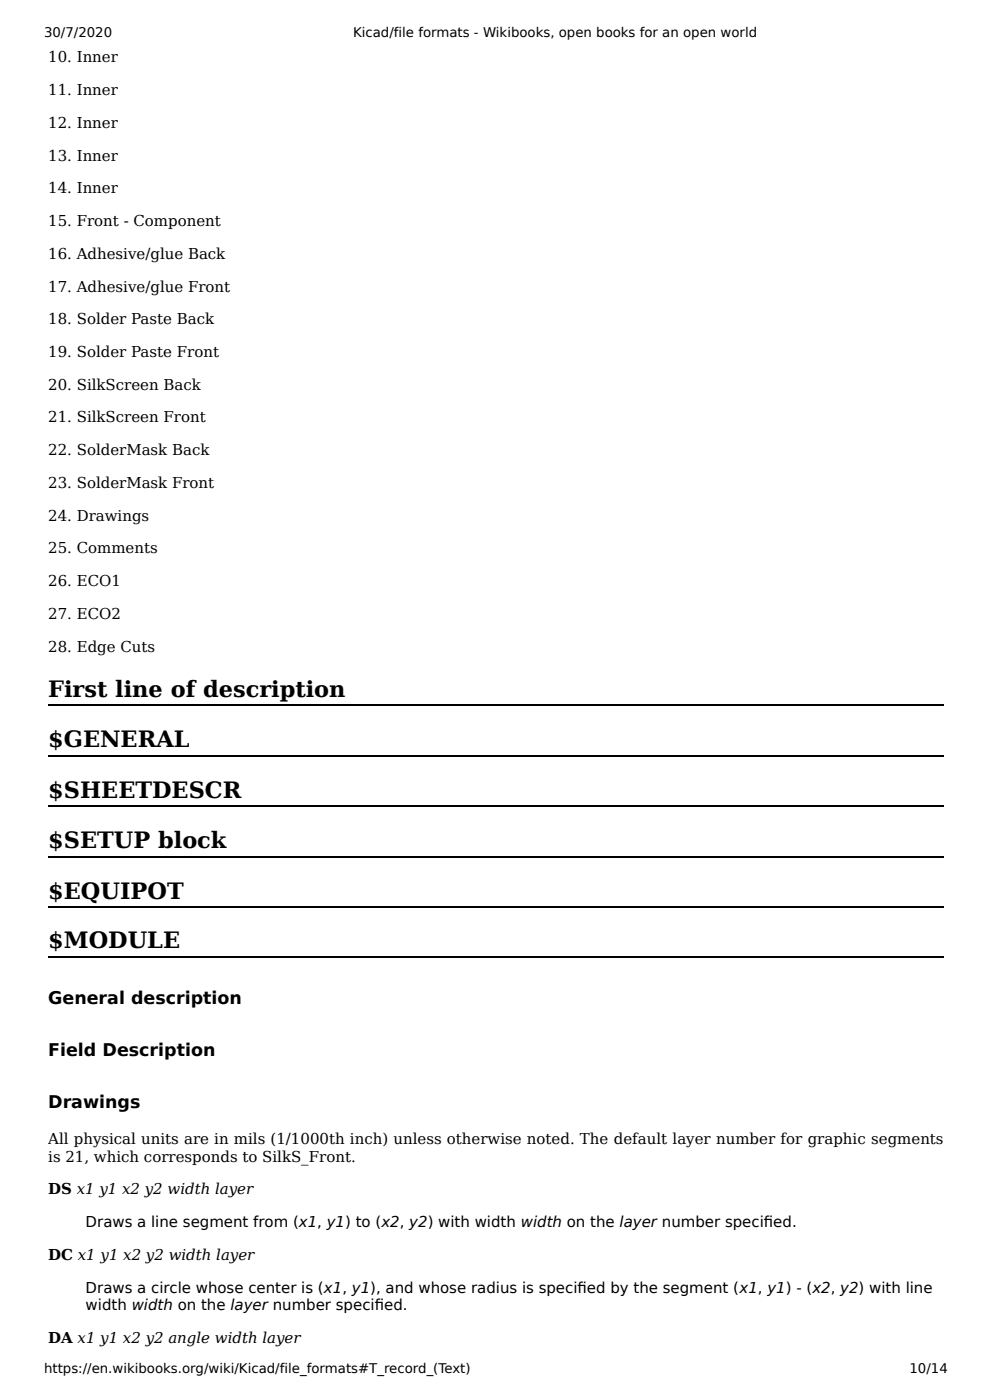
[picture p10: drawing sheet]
<svg xmlns="http://www.w3.org/2000/svg" width="210mm" height="297mm" viewBox="0 0 210 297" stroke-linecap="round" stroke-linejoin="round" font-family="sans-serif">
<defs><g id="words">
<g font-size="4.8">
<text x="10.2" y="147.8">First line of description</text>
<text x="10.2" y="158.5">$GENERAL</text>
<text x="10.2" y="169.2">$SHEETDESCR</text>
<text x="10.2" y="180">$SETUP block</text>
<text x="10.2" y="190.7">$EQUIPOT</text>
<text x="10.2" y="201.2">$MODULE</text>
</g>
<g font-size="3.7">
<text x="10.2" y="212.9">General description</text>
<text x="10.2" y="224">Field Description</text>
<text x="10.2" y="235.1">Drawings</text>
</g>
<g font-size="3.2">
<text x="10.2" y="13.2">10. Inner</text>
<text x="10.2" y="20.2">11. Inner</text>
<text x="10.2" y="27.1">12. Inner</text>
<text x="10.2" y="34.1">13. Inner</text>
<text x="10.2" y="41">14. Inner</text>
<text x="10.2" y="47.9">15. Front - Component</text>
<text x="10.2" y="54.9">16. Adhesive/glue Back</text>
<text x="10.2" y="61.8">17. Adhesive/glue Front</text>
<text x="10.2" y="68.8">18. Solder Paste Back</text>
<text x="10.2" y="75.7">19. Solder Paste Front</text>
<text x="10.2" y="82.7">20. SilkScreen Back</text>
<text x="10.2" y="89.6">21. SilkScreen Front</text>
<text x="10.2" y="96.6">22. SolderMask Back</text>
<text x="10.2" y="103.5">23. SolderMask Front</text>
<text x="10.2" y="110.5">24. Drawings</text>
<text x="10.2" y="117.4">25. Comments</text>
<text x="10.2" y="124.4">26. ECO1</text>
<text x="10.2" y="131.3">27. ECO2</text>
<text x="10.2" y="138.3">28. Edge Cuts</text>
<text x="10.2" y="242.7">All physical units are in mils (1/1000th inch) unless otherwise noted. The default layer number for graphic segments</text>
<text x="10.2" y="246.5">is 21, which corresponds to SilkS_Front.</text>
<text x="10.2" y="253.4">DS x1 y1 x2 y2 width layer</text>
<text x="18.2" y="260.3">Draws a line segment from (x1, y1) to (x2, y2) with width width on the layer number specif</text>
<text x="162" y="260.3">ied.</text>
<text x="10.2" y="267.3">DC x1 y1 x2 y2 width layer</text>
<text x="18.2" y="274.2">Draws a circle whose center is (x1, y1), and whose radius is specif</text>
<text x="122.5" y="274.2">ied by the segment (x1, y1) - (x2, y2) with line</text>
<text x="18.2" y="278">width width on the layer number specif</text>
<text x="79.5" y="278">ied.</text>
<text x="10.2" y="285">DA x1 y1 x2 y2 angle width layer</text>
</g>
<g font-size="2.8">
<text x="9.3" y="7.8">30/7/2020</text>
<text x="74.9" y="7.8">Kicad/file formats - Wikibooks, open books for an open world</text>
<text x="9.3" y="291.3">https://en.wikibooks.org/wiki/Kicad/file_formats#T_record_(Text)</text>
<text x="192.9" y="291.3">10/14</text>
</g>
</g></defs>
<path d="M10.2 149.6h190M10.2 160.3h190M10.2 171h190M10.2 181.7h190M10.2 192.5h190M10.2 203h190" fill="none" stroke="#000" stroke-width=".4"/>
<use href="#words"/>
</svg>
